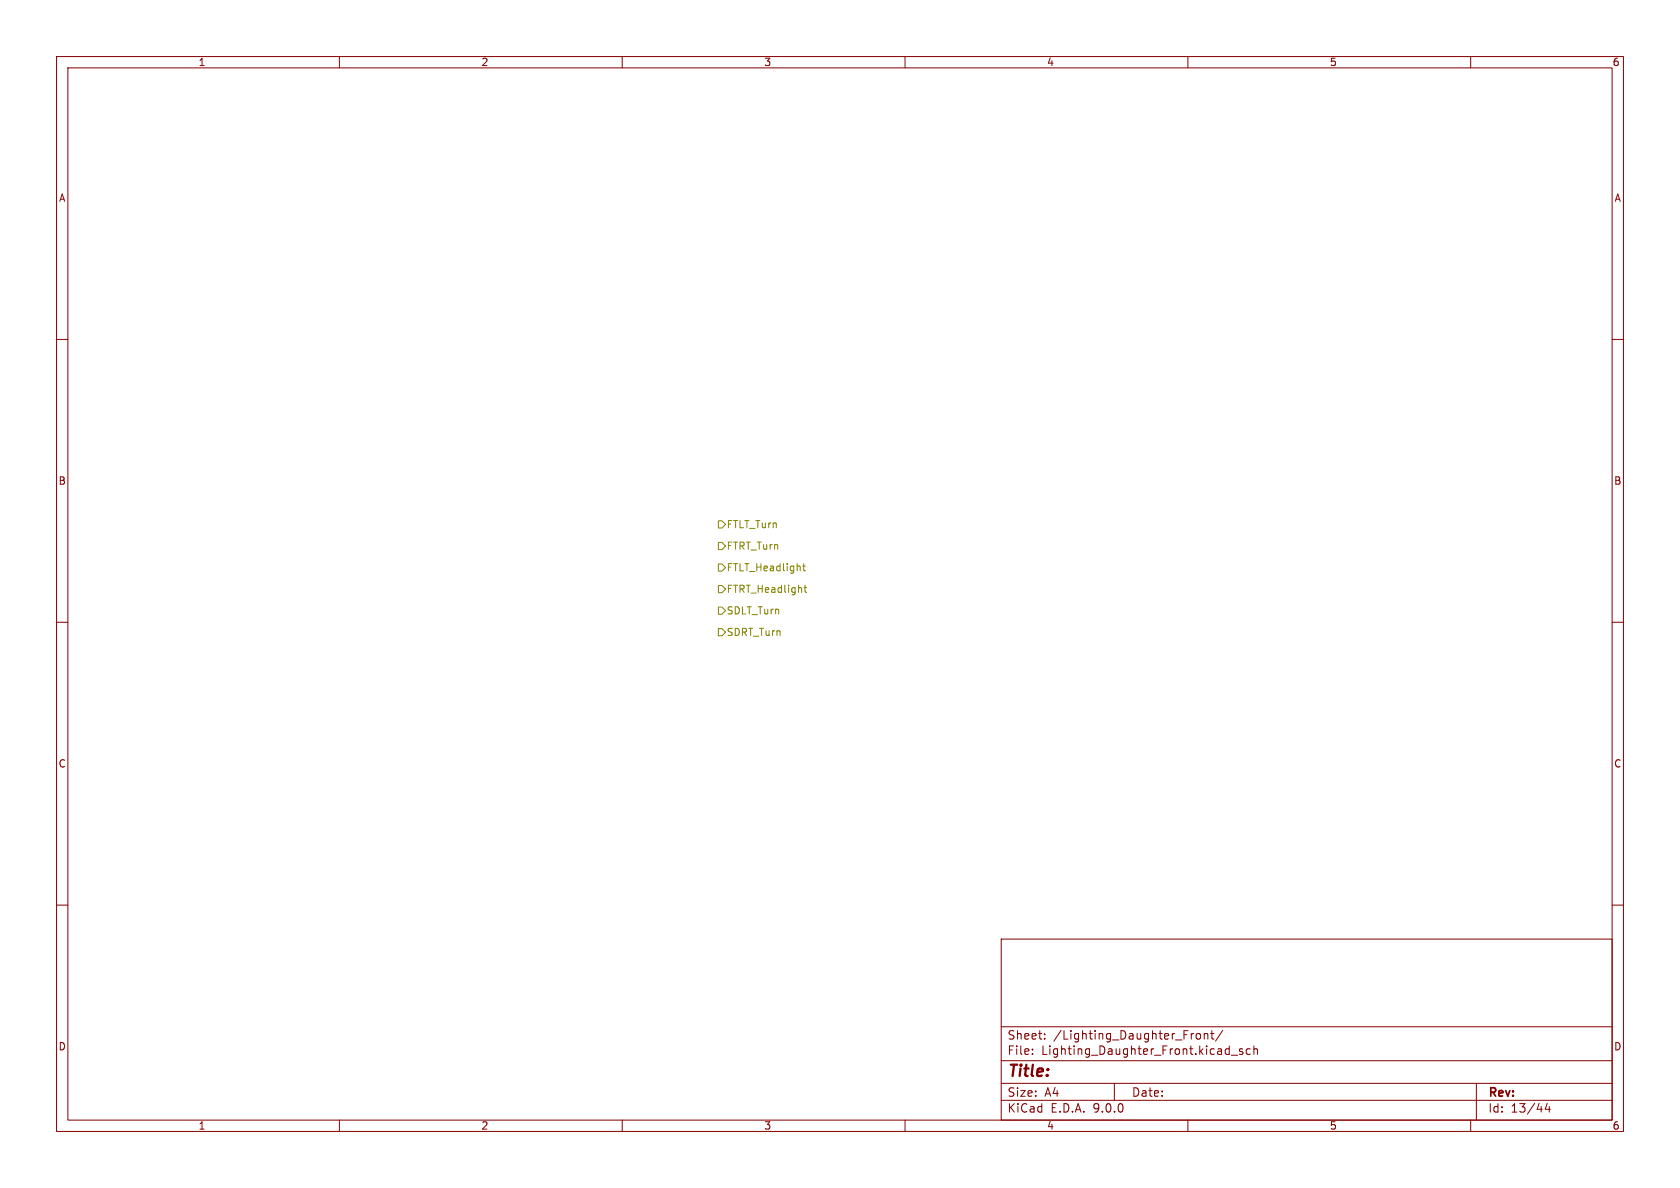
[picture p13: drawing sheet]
<svg xmlns="http://www.w3.org/2000/svg" width="297mm" height="210mm" viewBox="0 0 297 210" stroke-linecap="round" stroke-linejoin="round" font-family="sans-serif">
<defs><g id="words">
<text font-size="2.8" fill="#840000" x="178" y="190.9">Title:</text>
<g font-size="2.1" fill="#840000">
<text x="178" y="184">Sheet:</text>
<text x="186.2" y="184">/Lighting_Daughter_Front/</text>
<text x="178" y="186.7">File:</text>
<text x="184.1" y="186.7">Lighting_Daughter_Front.kicad_sch</text>
<text x="178" y="196.9">KiCad</text>
<text x="178" y="194.1">Size:</text>
<text x="184.7" y="194.1">A4</text>
<text x="185.7" y="196.9">E.D.A.</text>
<text x="193.3" y="196.9">9.0.0</text>
<text x="200" y="194.1">Date:</text>
<text x="263" y="194.3">Rev:</text>
<text x="263" y="196.9">Id:</text>
<text x="267.1" y="196.9">13/44</text>
</g>
<g font-size="1.8" fill="#840000">
<text x="35" y="11.9">1</text>
<text x="85" y="11.9">2</text>
<text x="135" y="11.9">3</text>
<text x="185" y="11.9">4</text>
<text x="235" y="11.9">5</text>
<text x="285" y="11.9">6</text>
<text x="10.3" y="35.9">A</text>
<text x="285.3" y="35.9">A</text>
<text x="10.3" y="85.9">B</text>
<text x="285.3" y="85.9">B</text>
<text x="10.3" y="135.9">C</text>
<text x="285.3" y="135.9">C</text>
<text x="10.3" y="185.9">D</text>
<text x="285.3" y="185.9">D</text>
<text x="35" y="199.9">1</text>
<text x="85" y="199.9">2</text>
<text x="135" y="199.9">3</text>
<text x="185" y="199.9">4</text>
<text x="235" y="199.9">5</text>
<text x="285" y="199.9">6</text>
</g>
<g font-size="1.8" fill="#848400">
<text x="128.4" y="93.6">FTLT_Turn</text>
<text x="128.4" y="97.4">FTRT_Turn</text>
<text x="128.4" y="101.2">FTLT_Headlight</text>
<text x="128.4" y="105">FTRT_Headlight</text>
<text x="128.4" y="112.6">SDRT_Turn</text>
<text x="128.4" y="108.8">SDLT_Turn</text>
</g>
</g></defs>
<path d="M0 0h297v210h-297z" fill="#fff" stroke="#fff" stroke-width=".18"/>
<g fill="none" stroke="#840000" stroke-width=".18">
<path d="M10 10h277v190h-277zM12 12h273v186h-273zM60 10v2M110 10v2M160 10v2M210 10v2M260 10v2M10 60h2M285 60h2M10 110h2M285 110h2M10 160h2"/>
<path d="M177 166h108v32h-108zM285 160h2M60 198v2M110 198v2M160 198v2M177 194.5h108M177 191.5h108M177 187.5h108M177 181.5h108M182.5 186.3v.1M182.5 185.5v.1M184.7 183.6v.1"/>
<path d="M184.7 182.8v.1M197 191.5v3M210 198v2M211.6 182.8l.4-.1 .2 .3v.4l-.2 .3-.4-.1-.1-.2v-.4zM212.9 182.8l.2-.1 .4 .1v.9M212.9 182.7v1M214 182.7h.6M214.2 182.2v1.3l.4 .2M216.2 182.1l-1.3 2M217.7 186.5h1.1M219.7 185.5l-.4-.1-.2 .2 .1 .2 .5 .2v.3h-.6M221 185.5l-.4-.1-.3 .3v.4l.2 .2h.5"/>
<path d="M221.7 185.5l.2-.1 .3 .1 .1 .9M221.7 184.9v1.5M260 198v2M261 191.5v6.5M273.5 195l-.3 1.1h.9M273.9 195.6v1"/>
</g>
<path d="M127 95.9h.6l.7 .6-.7 .7h-.6zM127 99.7h.6l.7 .6-.7 .7h-.6zM127 92.1h.6l.7 .6-.7 .6h-.6zM142.1 99.6v1.1l.3 .2M127 103.5h.6l.7 .6-.7 .7h-.6zM127 111.1h.6l.7 .7-.7 .6h-.6zM127 107.3h.6l.7 .7-.7 .6h-.6zM141.9 100.1h.5M142.1 103.9h.5M142.3 103.4v1.1l.3 .2" fill="none" stroke="#848400" stroke-width=".18"/>
<use href="#words"/>
</svg>
